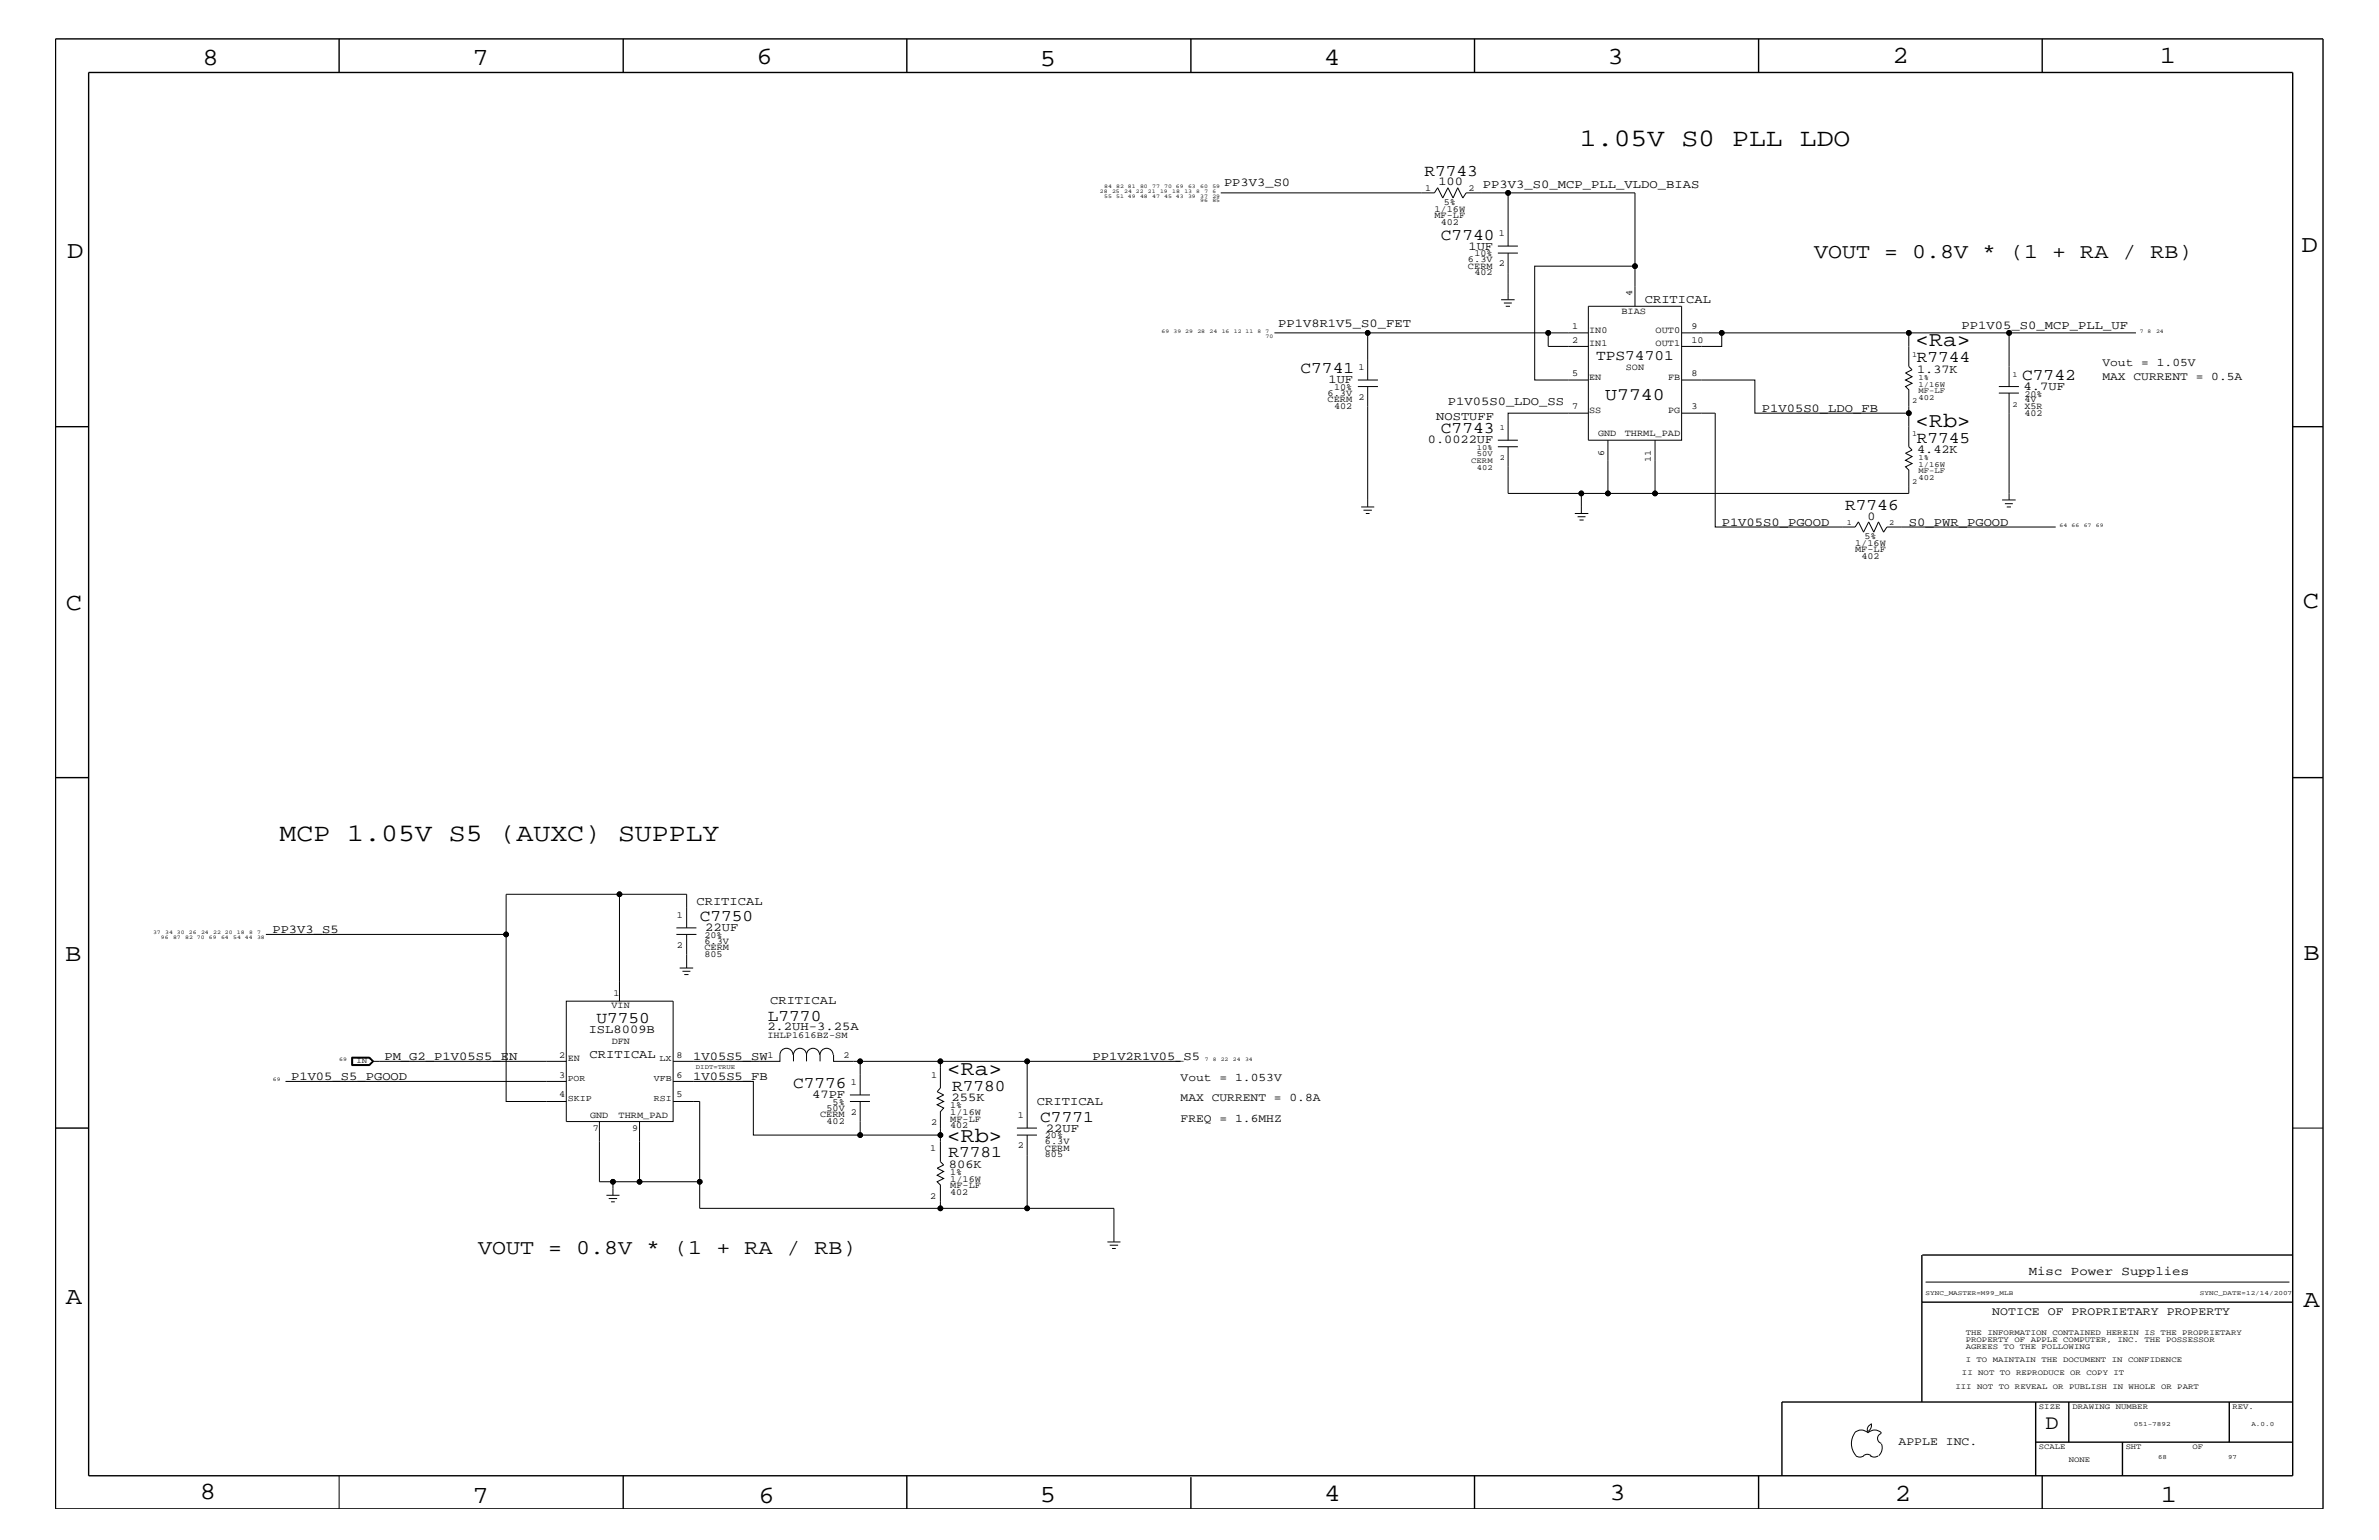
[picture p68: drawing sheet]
<svg xmlns="http://www.w3.org/2000/svg" width="432mm" height="279mm" viewBox="0 0 432 279" stroke-linecap="round" stroke-linejoin="round" font-family="sans-serif">
<defs><g id="words">
<g font-size="4.6">
<text x="286.8" y="26.5">1.05V S0 PLL LDO</text>
<text x="50.8" y="152.6">MCP 1.05V S5 (AUXC) SUPPLY</text>
</g>
<g font-size="4.5">
<text x="36.7" y="11.7">8</text>
<text x="85.8" y="11.7">7</text>
<text x="137.3" y="11.5">6</text>
<text x="240.3" y="11.7">4</text>
<text x="291.8" y="11.5">3</text>
<text x="343.5" y="11.5">2</text>
<text x="392" y="11.5">1</text>
<text x="188.7" y="12.1">5</text>
<text x="12.2" y="46.8">D</text>
<text x="417.7" y="45.7">D</text>
<text x="11.9" y="110.6">C</text>
<text x="418" y="110.3">C</text>
<text x="11.9" y="174.3">B</text>
<text x="418.1" y="174.2">B</text>
<text x="11.9" y="236.7">A</text>
<text x="418.1" y="237.1">A</text>
<text x="36.2" y="271.9">8</text>
<text x="85.8" y="272.7">7</text>
<text x="137.7" y="272.7">6</text>
<text x="188.7" y="272.5">5</text>
<text x="240.4" y="272.3">4</text>
<text x="292.1" y="272.2">3</text>
<text x="343.9" y="272.3">2</text>
<text x="392.2" y="272.6">1</text>
</g>
<g font-size="3.8">
<text x="329.3" y="46.8">VOUT = 0.8V * (1 + RA / RB)</text>
<text x="347.6" y="62.9">&lt;Ra&gt;</text>
<text x="347.6" y="77.4">&lt;Rb&gt;</text>
<text x="171.9" y="195">&lt;Ra&gt;</text>
<text x="171.9" y="207.1">&lt;Rb&gt;</text>
<text x="86.8" y="227.5">VOUT = 0.8V * (1 + RA / RB)</text>
</g>
<text font-size="3.7" x="371.3" y="259.3">D</text>
<text font-size="3.2" x="291.3" y="72.6">U7740</text>
<g font-size="3">
<text x="258.5" y="31.9">R7743</text>
<text x="261.5" y="43.5">C7740</text>
<text x="347.9" y="65.7">R7744</text>
<text x="236.1" y="67.7">C7741</text>
<text x="367" y="68.9">C7742</text>
<text x="261.5" y="78.6">C7743</text>
<text x="347.9" y="80.3">R7745</text>
<text x="334.9" y="92.6">R7746</text>
<text x="127" y="167.1">C7750</text>
<text x="108.2" y="185.5">U7750</text>
<text x="139.4" y="185.2">L7770</text>
<text x="143.9" y="197.4">C7776</text>
<text x="172.8" y="197.9">R7780</text>
<text x="188.8" y="203.5">C7771</text>
<text x="172.1" y="210">R7781</text>
</g>
<text font-size="2.6" x="289.7" y="65.3">TPS74701</text>
<text font-size="2.3" x="368.2" y="231.3">Misc Power Supplies</text>
<g font-size="2.2">
<text x="222.2" y="33.7">PP3V3_S0</text>
<text x="261.1" y="33.6">100</text>
<text x="269.2" y="34.1">PP3V3_S0_MCP_PLL_VLDO_BIAS</text>
<text x="266.5" y="45.3">1UF</text>
<text x="232" y="59.4">PP1V8R1V5_S0_FET</text>
<text x="298.5" y="55">CRITICAL</text>
<text x="356" y="59.7">PP1V05_S0_MCP_PLL_UF</text>
<text x="241.1" y="69.5">1UF</text>
<text x="348" y="67.6">1.37K</text>
<text x="367.3" y="70.7">4.7UF</text>
<text x="260.7" y="76.2">NOSTUFF</text>
<text x="262.8" y="73.5">P1V05S0_LDO_SS</text>
<text x="319.8" y="74.7">P1V05S0_LDO_FB</text>
<text x="259.2" y="80.5">0.0022UF</text>
<text x="348" y="82.2">4.42K</text>
<text x="312.5" y="95.4">P1V05S0_PGOOD</text>
<text x="339" y="94.3">0</text>
<text x="346.5" y="95.4">S0_PWR_PGOOD</text>
<text x="126.4" y="164.1">CRITICAL</text>
<text x="49.4" y="169.3">PP3V3_S5</text>
<text x="128" y="168.9">22UF</text>
<text x="139.8" y="182.2">CRITICAL</text>
<text x="106.8" y="187.4">ISL8009B</text>
<text x="107" y="192">CRITICAL</text>
<text x="139.3" y="186.9">2.2UH-3.25A</text>
<text x="52.8" y="195.9">P1V05_S5_PGOOD</text>
<text x="69.8" y="192.3">PM_G2_P1V05S5_EN</text>
<text x="125.8" y="192.3">1V05S5_SW</text>
<text x="125.8" y="195.9">1V05S5_FB</text>
<text x="198.3" y="192.3">PP1V2R1V05_S5</text>
<text x="147.4" y="199.2">47PF</text>
<text x="172.7" y="199.8">255K</text>
<text x="188.2" y="200.4">CRITICAL</text>
<text x="189.8" y="205.3">22UF</text>
<text x="172.2" y="211.9">806K</text>
</g>
<g font-size="2.1">
<text x="381.6" y="66.5">Vout = 1.05V</text>
<text x="381.6" y="68.9">MAX CURRENT = 0.5A</text>
<text x="214.3" y="196.2">Vout = 1.053V</text>
<text x="214.3" y="199.8">MAX CURRENT = 0.8A</text>
<text x="214.3" y="203.5">FREQ = 1.6MHZ</text>
<text x="361.6" y="238.6">NOTICE OF PROPRIETARY PROPERTY</text>
<text x="344.6" y="262.2">APPLE INC.</text>
</g>
<g font-size="1.7">
<text x="258.7" y="34.7">1</text>
<text x="266.5" y="34.7">2</text>
<text x="260.3" y="38.4">1/16W</text>
<text x="260.3" y="39.6">MF-LF</text>
<text x="261.5" y="40.8">402</text>
<text x="262" y="37.2">5%</text>
<text x="266.4" y="47.6">6.3V</text>
<text x="267.6" y="46.5">10%</text>
<text x="272" y="42.9">1</text>
<text x="266.4" y="48.8">CERM</text>
<text x="267.6" y="50">402</text>
<text x="272" y="48.3">2</text>
<text x="296.2" y="53.8" transform="rotate(-90 296.2 53.8)">4</text>
<text x="285.3" y="59.7">1</text>
<text x="294.3" y="57">BIAS</text>
<text x="307" y="59.7">9</text>
<text x="285.3" y="62.2">2</text>
<text x="288.5" y="60.4">IN0</text>
<text x="288.5" y="62.9">IN1</text>
<text x="300.5" y="60.4">OUT0</text>
<text x="300.5" y="62.9">OUT1</text>
<text x="307" y="62.2">10</text>
<text x="241" y="71.8">6.3V</text>
<text x="242.1" y="70.7">10%</text>
<text x="246.5" y="67.1">1</text>
<text x="285.3" y="68.2">5</text>
<text x="288.5" y="68.9">EN</text>
<text x="295.1" y="67.1">SON</text>
<text x="302.8" y="68.9">FB</text>
<text x="307" y="68.2">8</text>
<text x="367.5" y="72">20%</text>
<text x="241" y="73">CERM</text>
<text x="242.1" y="74.3">402</text>
<text x="246.5" y="72.6">2</text>
<text x="285.3" y="74.3">7</text>
<text x="288.5" y="75">SS</text>
<text x="302.8" y="75">PG</text>
<text x="307" y="74.3">3</text>
<text x="367.5" y="75.5">402</text>
<text x="367.5" y="73">4V</text>
<text x="367.5" y="74.3">X5R</text>
<text x="290.1" y="79">GND</text>
<text x="291.2" y="82.7" transform="rotate(-90 291.2 82.7)">6</text>
<text x="294.9" y="79">THRML_PAD</text>
<text x="299.6" y="83.8" transform="rotate(-90 299.6 83.8)">11</text>
<text x="336.7" y="100.2">MF-LF</text>
<text x="336.7" y="99">1/16W</text>
<text x="337.9" y="101.4">402</text>
<text x="338.4" y="97.7">5%</text>
<text x="122.9" y="166.5">1</text>
<text x="122.9" y="172">2</text>
<text x="127.8" y="171.2">6.3V</text>
<text x="127.8" y="170.1">20%</text>
<text x="127.8" y="173.7">805</text>
<text x="127.8" y="172.4">CERM</text>
<text x="111" y="182.9">VIN</text>
<text x="111.3" y="180.8">1</text>
<text x="101.5" y="191.9">2</text>
<text x="111" y="189.3">DFN</text>
<text x="122.8" y="191.9">8</text>
<text x="139.3" y="192">1</text>
<text x="139.3" y="188.4">IHLP1616BZ-SM</text>
<text x="153.1" y="192">2</text>
<text x="101.5" y="195.5">3</text>
<text x="103" y="192.6">EN</text>
<text x="122.8" y="195.5">6</text>
<text x="154.4" y="196.8">1</text>
<text x="169" y="195.6">1</text>
<text x="101.5" y="199.1">4</text>
<text x="107.1" y="202.9">GND</text>
<text x="112.3" y="202.9">THRM_PAD</text>
<text x="122.8" y="199.1">5</text>
<text x="148.8" y="202.7">CERM 2</text>
<text x="150" y="201.5">50V</text>
<text x="150" y="204">402</text>
<text x="151.1" y="200.4">5%</text>
<text x="172.5" y="203.5">MF-LF</text>
<text x="172.5" y="201">1%</text>
<text x="172.5" y="202.3">1/16W</text>
<text x="184.7" y="202.9">1</text>
<text x="107.6" y="205.2">7</text>
<text x="114.7" y="205.2">9</text>
<text x="168.8" y="208.9">1</text>
<text x="169" y="204.1">2</text>
<text x="172.5" y="204.7">402</text>
<text x="184.7" y="208.3">2</text>
<text x="189.7" y="208.8">CERM</text>
<text x="189.7" y="207.6">6.3V</text>
<text x="189.7" y="206.5">20%</text>
<text x="172.5" y="215.6">MF-LF</text>
<text x="172.5" y="213.2">1%</text>
<text x="172.5" y="214.4">1/16W</text>
<text x="189.7" y="210">805</text>
<text x="168.8" y="217.5">2</text>
<text x="172.5" y="216.9">402</text>
</g>
<g font-size="1.6">
<text x="103" y="196.2">POR</text>
<text x="118.7" y="196.2">VFB</text>
<text x="119.7" y="192.6">LX</text>
<text x="103" y="199.8">SKIP</text>
<text x="118.7" y="199.8">RSI</text>
</g>
<g font-size="1.4">
<text x="347" y="64.7">1</text>
<text x="348.2" y="71.3">MF-LF</text>
<text x="348.2" y="70.1">1/16W</text>
<text x="348.2" y="68.9">1%</text>
<text x="365.3" y="68.4">1</text>
<text x="347" y="73.2">2</text>
<text x="348.2" y="72.6">402</text>
<text x="365.3" y="73.8">2</text>
<text x="267" y="83.9">CERM</text>
<text x="268.1" y="82.7">50V</text>
<text x="268.1" y="81.6">10%</text>
<text x="272.2" y="83.5">2</text>
<text x="272.2" y="78">1</text>
<text x="347" y="79.2">1</text>
<text x="348.2" y="83.5">1%</text>
<text x="268.1" y="85.2">402</text>
<text x="347" y="87.7">2</text>
<text x="348.2" y="85.9">MF-LF</text>
<text x="348.2" y="84.7">1/16W</text>
<text x="348.2" y="87.1">402</text>
<text x="335.2" y="95.2">1</text>
<text x="342.9" y="95.2">2</text>
<text x="64.7" y="192.9">IN</text>
<text x="356.8" y="242.3">THE INFORMATION CONTAINED HEREIN IS THE PROPRIETARY</text>
<text x="356.8" y="243.5">PROPERTY OF APPLE COMPUTER, INC. THE POSSESSOR</text>
<text x="356.8" y="244.7">AGREES TO THE FOLLOWING</text>
<text x="354.9" y="252">III NOT TO REVEAL OR PUBLISH IN WHOLE OR PART</text>
<text x="356.1" y="249.5">II NOT TO REPRODUCE OR COPY IT</text>
<text x="356.8" y="247.1">I TO MAINTAIN THE DOCUMENT IN CONFIDENCE</text>
<text x="370.1" y="255.6">SIZE</text>
<text x="376.2" y="255.6">DRAWING NUMBER</text>
<text x="405.2" y="255.6">REV.</text>
<text x="370.1" y="262.9">SCALE</text>
<text x="385.8" y="262.9">SHT</text>
<text x="397.9" y="262.9">OF</text>
<text x="375.5" y="265.3">NONE</text>
</g>
<g font-size="1.2">
<text x="126.3" y="193.9">DIDT=TRUE</text>
<text x="349.5" y="235">SYNC_MASTER=M99_MLB</text>
<text x="399.3" y="235">SYNC_DATE=12/14/2007</text>
<text x="387.3" y="258.7">051-7892</text>
<text x="408.6" y="258.7">A.0.0</text>
<text x="391.7" y="264.7">68</text>
<text x="404.4" y="264.7">97</text>
</g>
<g font-size="1">
<text x="199.6" y="35">28</text>
<text x="200.4" y="35.8">55</text>
<text x="200.4" y="34.1">84</text>
<text x="201.8" y="35">25</text>
<text x="202.6" y="35.8">51 49</text>
<text x="202.6" y="34.1">82 81</text>
<text x="204" y="35">24 22</text>
<text x="206.9" y="35.8">48</text>
<text x="206.9" y="34.1">80</text>
<text x="208.4" y="35">21</text>
<text x="209.1" y="35.8">47</text>
<text x="209.1" y="34.1">77</text>
<text x="210.6" y="35">19</text>
<text x="211.3" y="35.8">45 43</text>
<text x="211.3" y="34.1">70 69</text>
<text x="212.8" y="35">18</text>
<text x="215" y="35">13 8</text>
<text x="215.6" y="35.8">39</text>
<text x="215.6" y="34.1">63</text>
<text x="217.8" y="35.8">37</text>
<text x="217.8" y="34.1">60</text>
<text x="218.6" y="35">7</text>
<text x="220" y="35">6</text>
<text x="220" y="35.8">29</text>
<text x="220" y="34.1">59</text>
<text x="217.8" y="36.7">96</text>
<text x="220" y="36.7">85</text>
<text x="210.8" y="60.4">69</text>
<text x="213" y="60.4">39 29</text>
<text x="217.3" y="60.4">28</text>
<text x="219.5" y="60.4">24</text>
<text x="221.7" y="60.4">16</text>
<text x="223.9" y="60.4">12 11</text>
<text x="228.3" y="60.4">8</text>
<text x="229.7" y="61.3">70</text>
<text x="229.7" y="60.4">7</text>
<text x="388.4" y="60.4">7</text>
<text x="389.8" y="60.4">8</text>
<text x="391.3" y="60.4">24</text>
<text x="373.8" y="95.6">64</text>
<text x="376" y="95.6">66</text>
<text x="378.2" y="95.6">67</text>
<text x="380.4" y="95.6">69</text>
<text x="27.8" y="169.5">37</text>
<text x="29.2" y="170.4">96</text>
<text x="30" y="169.5">34 30</text>
<text x="31.4" y="170.4">87</text>
<text x="33.6" y="170.4">82 70</text>
<text x="34.3" y="169.5">26</text>
<text x="36.5" y="169.5">24</text>
<text x="37.9" y="170.4">69</text>
<text x="38.7" y="169.5">22 20</text>
<text x="40.1" y="170.4">64</text>
<text x="42.3" y="170.4">54 44</text>
<text x="43" y="169.5">18</text>
<text x="45.2" y="169.5">8</text>
<text x="46.7" y="170.4">38</text>
<text x="46.7" y="169.5">7</text>
<text x="49.5" y="196.2">69</text>
<text x="61.6" y="192.6">69</text>
<text x="218.7" y="192.6">7</text>
<text x="220.1" y="192.6">8</text>
<text x="221.6" y="192.6">22</text>
<text x="223.8" y="192.6">24</text>
<text x="226" y="192.6">34</text>
</g>
</g></defs>
<g fill="none" stroke="#000" stroke-width=".18">
<path d="M221.6 35h38.8l.5-.9 1 1.8 .9-1.8 .9 1.8 .9-1.8 .9 1.8 .6-.9h30.7v20.6M273.7 35v9.6M271.9 45.9h3.6M271.9 44.6h3.6M272.5 54.4h2.4M273 55h1.4M273.3 55.6h.8M273.7 45.9v8.5M288.3 55.6h16.9v24.3h-16.9zM296.8 48.3h-18.2v20.6h9.7M231.3 60.4h16.9M246.5 70.1h3.6"/>
<path d="M246.5 68.9h3.6M248.2 70.1v21.9M271.9 79.9h3.6M281 60.4h-32.8v8.5M281 60.4v2.5h7.3M281 60.4h7.3M288.3 75h-14.6v4.9M291.8 79.9v9.6h8.6M305.2 75h6.1v20.6h25.4l.6-.9 .9 1.8 1-1.8 .9 1.8 .9-1.8 .9 1.8 .6-.9h30.6M305.2 60.4h59.5M312.5 60.4v2.5h-7.3M346.5 60.4v6.1l.5 .6-1.1 .6 1.1 .7-1.1 .5 1.1 .6-1.1 .6 .6 .6v4.3h-28v-6.1h-13.3"/>
<path d="M346.5 75v6.1l.5 .5-1.1 .6 1.1 .6-1.1 .7 1.1 .6-1.1 .6 .6 .6v4.2h-46.1v-9.6M362.8 70.1h3.6M362.8 71.3h3.6M364.7 71.3v19.4M387.7 60.4h-23v9.7M247.1 92h2.3M247.5 92.6h1.5M247.9 93.2h.7M271.9 81.1h3.6M273.7 81.1v8.4h13.3M285.8 93.2h2.5M286.3 93.8h1.5"/>
<path d="M286.7 94.3h.7M291.8 89.5h-4.8v3.7M363.4 90.7h2.4M363.9 91.4h1.4M364.2 92h.8M48.3 169.5h43.6v30.3h10.9M91.9 169.5v-7.3h20.5v19.4M112.4 162.2h12.2v6.1M122.8 169.5h3.6M122.8 168.3h3.6M123.4 175.6h2.4M123.9 176.2h1.4"/>
<path d="M124.2 176.8h.8M124.6 169.5v6.1M51.8 196.2h51M63.8 191.8h3.3l.7 .8-.7 .7h-3.3zM64 192h3l.6 .6-.6 .6h-3zM67.1 191.9l.6 .7-.6 .6M67.1 191.9h-3.2v1.3h3.2M67.1 191.9l.5 .7M67.6 192.6l-.5 .6M67.6 192.6h35.2M102.8 181.6h19.4v21.9h-19.4zM122.2 196.2h14.5v9.7h34"/>
<path d="M122.2 199.8h4.8v19.4h43.7M143.9 191.4a1.19 1.19 0 0 0-1.2-1.2 1.19 1.19 0 0 0-1.1 1.2v1.2h-19.4M146.4 191.4a1.19 1.19 0 0 1 1.2-1.2 1.19 1.19 0 0 1 1.2 1.2M146.4 191.4a1.19 1.19 0 0 0-1.2-1.2 1.19 1.19 0 0 0-1.2 1.2v1.2M146.4 191.4v1.2M151.2 191.4a1.19 1.19 0 0 0-1.2-1.2 1.19 1.19 0 0 0-1.2 1.2v1.2M151.3 191.4v1.2h4.8M154.3 199.8h3.6M154.3 198.7h3.6M156.1 199.8v6.1M170.7 192.6h-14.6v6.1M186.4 192.6h-15.7v4.8l-.6 .7 1.2 .6-1.2 .5 1.2 .6-1.2 .6 1.2 .6-.6 .7v9.1l.6 .6-1.2 .5 1.2 .6-1.2 .7 1.2 .6-1.2 .6 .6 .6v4.2h15.7"/>
<path d="M214.3 192.6h-27.9v12.1M108.8 203.5v10.9h2.5M110.1 216.9h2.3M110.5 217.5h1.5M110.9 218h.7M116.1 214.4h-4.8v2.5M116.1 203.5v10.9h10.9M184.6 205.9h3.6M184.6 204.7h3.6M186.4 205.9v13.3M186.4 219.2h15.8v6.1M416.1 204.7h5.5"/>
<path d="M201 225.3h2.4M201.4 225.9h1.5M201.8 226.5h.7M349.5 232.6h66M336.6 260a1.69 1.69 0 0 1 2.4 0 1.72 1.72 0 0 1 2.5 0M339.6 258.3l.1 .1a1.27 1.27 0 0 1-.7 1.3M339.6 258.4a.99 .99 0 0 0-.6 1.4M61.6 267.7v6.1M336.6 260a3.3 3.3 0 0 0 .3 4.1M336.9 264.1l.7 .3 .7-.3M338.2 264.1l.7-.3 .7 .3M339.5 264.1l.7 .3 .7-.3"/>
<path d="M341.5 260.1a.93 .93 0 0 0-.7 .9 .93 .93 0 0 0 .7 .9M341.5 262l.1 .7a1.99 1.99 0 0 1-.6 1.4"/>
<circle cx="273.7" cy="35" r=".42"/>
<circle cx="296.8" cy="48.3" r=".42"/>
<circle cx="248.2" cy="60.4" r=".42"/>
<circle cx="281" cy="60.4" r=".42"/>
<circle cx="312.5" cy="60.4" r=".42"/>
<circle cx="346.5" cy="75" r=".42"/>
<circle cx="346.5" cy="60.4" r=".42"/>
<circle cx="364.7" cy="60.4" r=".42"/>
<circle cx="287" cy="89.5" r=".42"/>
<circle cx="291.8" cy="89.5" r=".42"/>
<circle cx="300.4" cy="89.5" r=".42"/>
<circle cx="91.9" cy="169.5" r=".42"/>
<circle cx="112.4" cy="162.2" r=".42"/>
<circle cx="156.1" cy="192.6" r=".42"/>
<circle cx="170.7" cy="192.6" r=".42"/>
<circle cx="186.4" cy="192.6" r=".42"/>
<circle cx="111.3" cy="214.4" r=".42"/>
<circle cx="116.1" cy="214.4" r=".42"/>
<circle cx="127" cy="214.4" r=".42"/>
<circle cx="156.1" cy="205.9" r=".42"/>
<circle cx="170.7" cy="219.2" r=".42"/>
<circle cx="170.7" cy="205.9" r=".42"/>
<circle cx="186.4" cy="219.2" r=".42"/>
</g>
<g fill="none" stroke="#000" stroke-width=".25">
<path d="M10.1 7.1h411.5v266.7h-411.5zM16.1 13.2h400v254.5h-400zM61.6 7.1v6.1M113.1 7.1v6.1M164.6 7.1v6.1M216.2 7.1v6.1M267.6 7.1v6.1M319.2 7.1v6.1M370.7 7.1v6.1M10.1 77.4h6M416.1 77.4h5.5M10.1 141.1h6"/>
<path d="M416.1 141.1h5.5M10.1 204.7h6M348.8 236.2h67.3M348.8 227.7v26.7M348.9 227.7h67.2M369.5 254.4v13.3M375.5 254.4v7.2M404.6 254.4v7.2M416.1 254.4h-92.7v13.3M113.1 267.7v6.1M164.6 267.7v6.1M216.2 268v5.8"/>
<path d="M267.6 267.7v6.1M319.2 267.7v6.1M369.5 261.6h46.6M370.7 267.7v6.1M385.2 261.6v6.1"/>
</g>
<g fill="#000">
<circle cx="273.7" cy="35" r=".42"/>
<circle cx="296.8" cy="48.3" r=".42"/>
<circle cx="248.2" cy="60.4" r=".42"/>
<circle cx="281" cy="60.4" r=".42"/>
<circle cx="312.5" cy="60.4" r=".42"/>
<circle cx="346.5" cy="75" r=".42"/>
<circle cx="346.5" cy="60.4" r=".42"/>
<circle cx="364.7" cy="60.4" r=".42"/>
<circle cx="287" cy="89.5" r=".42"/>
<circle cx="291.8" cy="89.5" r=".42"/>
<circle cx="300.4" cy="89.5" r=".42"/>
<circle cx="91.9" cy="169.5" r=".42"/>
<circle cx="112.4" cy="162.2" r=".42"/>
<circle cx="156.1" cy="192.6" r=".42"/>
<circle cx="170.7" cy="192.6" r=".42"/>
<circle cx="186.4" cy="192.6" r=".42"/>
<circle cx="111.3" cy="214.4" r=".42"/>
<circle cx="116.1" cy="214.4" r=".42"/>
<circle cx="127" cy="214.4" r=".42"/>
<circle cx="156.1" cy="205.9" r=".42"/>
<circle cx="170.7" cy="219.2" r=".42"/>
<circle cx="170.7" cy="205.9" r=".42"/>
<circle cx="186.4" cy="219.2" r=".42"/>
</g>
<use href="#words"/>
</svg>
